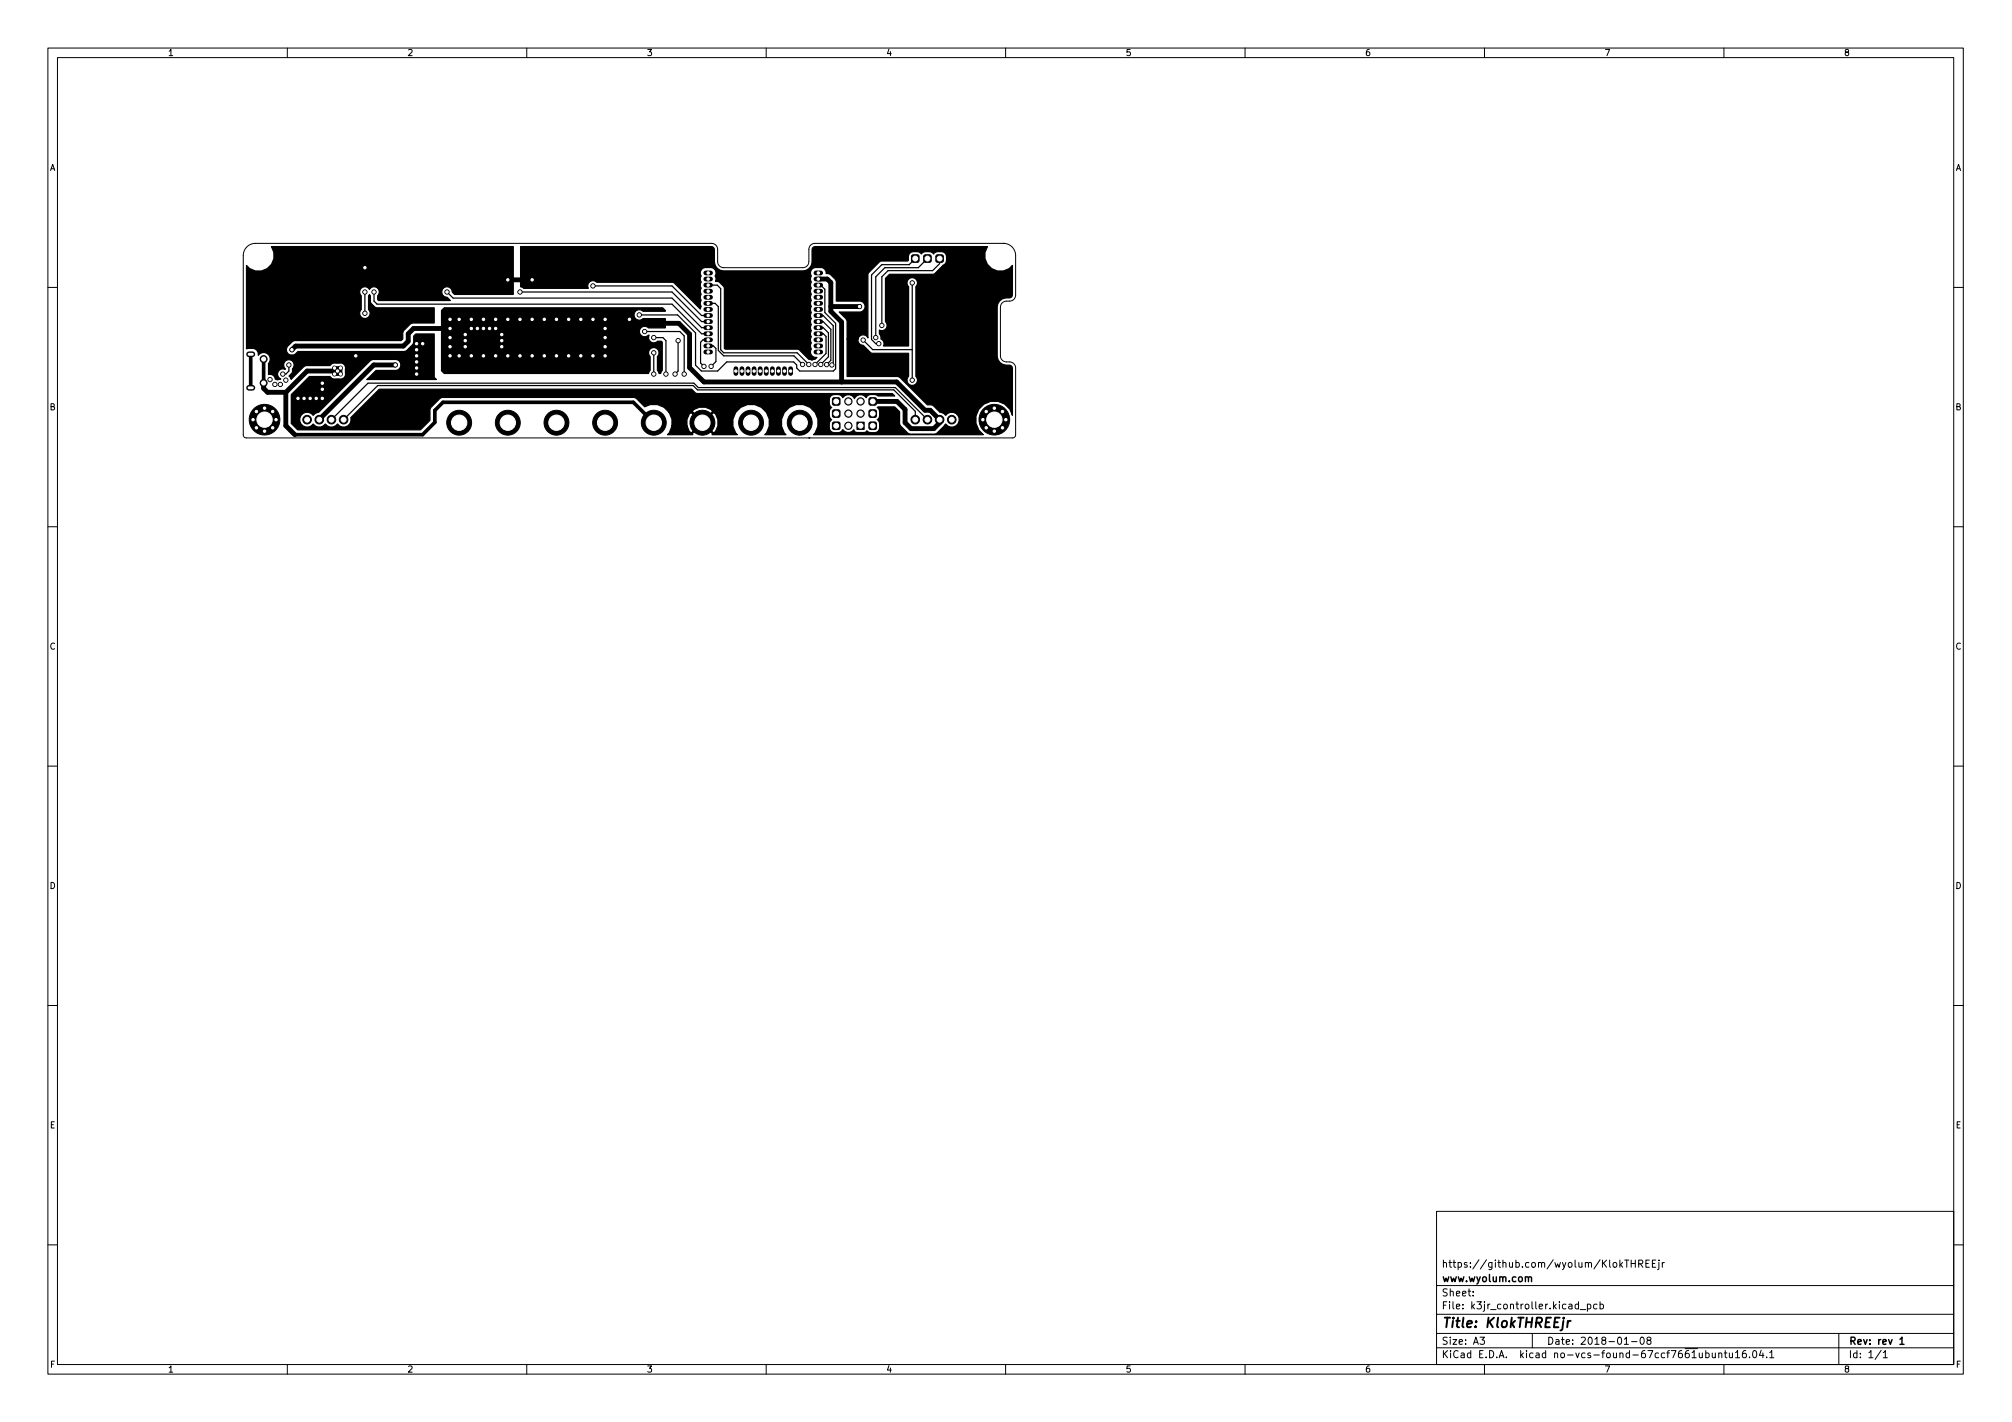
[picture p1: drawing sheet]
<svg xmlns="http://www.w3.org/2000/svg" width="420mm" height="297mm" viewBox="0 0 420 297" stroke-linecap="round" stroke-linejoin="round" font-family="sans-serif">
<defs><g id="words">
<text font-size="2.8" x="301" y="277.3">Title: KlokTHREEjr</text>
<g font-size="2.1">
<text x="301" y="267.8">www.wyolum.com</text>
<text x="301" y="264.8">https://github.com/wyolum/KlokTHREEjr</text>
<text x="301" y="273.5">File: k3jr_controller.kicad_pcb</text>
<text x="301" y="270.8">Sheet:</text>
<text x="301" y="280.9">Size: A3</text>
<text x="323" y="280.9">Date: 2018-01-08</text>
<text x="386" y="280.9">Rev: rev 1</text>
<text x="301" y="283.7">KiCad E.D.A. kicad no-vcs-found-67ccf7661ubuntu16.04.1</text>
<text x="386" y="283.7">Id: 1/1</text>
</g>
<g font-size="1.8">
<text x="35" y="11.7">1</text>
<text x="85" y="11.7">2</text>
<text x="135" y="11.7">3</text>
<text x="185" y="11.7">4</text>
<text x="235" y="11.7">5</text>
<text x="285" y="11.7">6</text>
<text x="335" y="11.7">7</text>
<text x="385" y="11.7">8</text>
<text x="10.3" y="35.7">A</text>
<text x="408.3" y="35.7">A</text>
<text x="10.3" y="85.7">B</text>
<text x="408.3" y="85.7">B</text>
<text x="10.3" y="135.7">C</text>
<text x="408.3" y="135.7">C</text>
<text x="10.3" y="185.7">D</text>
<text x="408.3" y="185.7">D</text>
<text x="10.4" y="235.7">E</text>
<text x="408.4" y="235.7">E</text>
<text x="10.4" y="285.7">F</text>
<text x="35" y="286.7">1</text>
<text x="85" y="286.7">2</text>
<text x="135" y="286.7">3</text>
<text x="185" y="286.7">4</text>
<text x="235" y="286.7">5</text>
<text x="285" y="286.7">6</text>
<text x="335" y="286.7">7</text>
<text x="385" y="286.7">8</text>
<text x="408.4" y="285.7">F</text>
</g>
</g></defs>
<g fill="none" stroke="#000" stroke-width=".21">
<path d="M10 10h400v277h-400zM12 12h396v273h-396zM60 10v2M110 10v2M160 10v2M210 10v2M260 10v2M310 10v2M360 10v2M51.5 51.6l1-.6 .8-.2h95.3a1.27 1.27 0 0 1 1.3 1.3v2.5a1.27 1.27 0 0 0 1.2 1.3h16.5a1.27 1.27 0 0 0 1.3-1.3v-2.5a1.27 1.27 0 0 1 1.3-1.3h39.3a2.54 2.54 0 0 1 2.6 2.6v8.2a1.27 1.27 0 0 1-1.3 1.3h-.6a1.27 1.27 0 0 0-1.3 1.3v10.1a1.27 1.27 0 0 0 1.3 1.3h.6a1.27 1.27 0 0 1 1.3 1.3v13.9l-.2 .5-.4 .2h-160.2l-.4-.3-.1-.4v-37.4l.2-.9zM209.5 50.8h.1M10 60h2"/>
<path d="M408 60h2M168.9 91.5h.1M10 110h2M408 110h2M10 160h2M408 160h2M10 210h2M408 210h2M300 253h108v32h-108zM10 260h2M300 278.5h108M300 274.5h108"/>
<path d="M300 268.5h108M307.6 270.6v.1M307.6 269.8v.1M309.1 279.3h.9l-.5 .6 .4 .1v.7l-.2 .1-.6-.1M320 278.5v3M329.6 272.5l-.4-.1-.3 .3 .2 .6h.5M329.6 271.9v1.5M330 273.6h1.1M331.5 272.5l.4-.1 .3 .3-.1 .6h-.6M331.5 272.4v1.5M333.5 272.5l-.4-.1-.3 .3 .1 .6h.6M334.1 272.5l.5-.1 .3 .3-.2 .6h-.6"/>
<path d="M334.1 271.9v1.5M338.4 264.1l.4 .6M338.8 263.7l-.5 .6M339.3 263.2h.8M339.7 263.2v1.5M340.6 263.2v1.5M340.6 263.9h.9M341.5 263.2v1.5M342.2 264l.7-.1 .2-.2-.1-.3-.8-.2v1.5M342.6 264l.5 .7M342.7 279.4l.1-.1a.8 .8 0 0 1 .6 .8 .8 .8 0 0 1-.6 .7 1 1 0 0 1-.1-1.4zM343.7 263.9h.5"/>
<path d="M344.2 280l-.3-.3 .1-.2 .2-.2 .4 .1 .2 .2-.1 .2-.6 .2-.2 .2 .1 .5 .2 .1 .4-.1 .2-.2v-.3l-.3-.2M344.4 263.2h-.7v1.5h.7M345.1 263.9h.5M345.8 263.2h-.7v1.5h.7M346.4 263.7v1.3l-.3 .2M346.4 263.2v.2M347.1 263.7v1M347.6 263.7l-.5 .3M384 278.5v6.5M408 260h2M60 285v2M110 285v2"/>
<path d="M160 285v2M210 285v2M260 285v2M300 281.5h108M310 285v2M339.2 280.8h.9M340.7 280.2h1.2M356.2 282.7l.4-.1 .3 .3-.1 .6h-.6M356.2 282.1v1.5M357.6 282.6v.9l.4 .1 .2-.1M358.2 282.6v1M358.9 282.8l.2-.2 .4 .1 .1 .9"/>
<path d="M358.9 282.6v1M360 285v2M360.1 282.6h.5M360.3 282.1v1.3l.3 .2M361.1 282.6l.1 .9 .4 .1 .2-.1M361.8 282.6v1M362.4 282.5l.4-.4v1.5M362.4 283.6h.9M364.6 282.1l-.5 .1a1.01 1.01 0 0 0 0 1.4l.5-.1 .1-.5-.3-.3h-.3l-.3 .3M365.3 283.5v.1M366.2 282.2l.1-.1a.8 .8 0 0 1 .6 .8 .8 .8 0 0 1-.6 .7 1 1 0 0 1-.1-1.4zM367.8 282l-.4 1.1h1"/>
<path d="M368.1 282.6v1M368.9 283.5v.1M369.6 282.5l.4-.4v1.5M369.6 283.6h.8M392.8 282l-1.2 2M393.3 282.5l.4-.4v1.5M393.3 283.6h.8"/>
</g>
<path d="M319.2 266.9l.2-.2 .4 .1v.9M396.8 279.7l.4-.4v1.5M396.8 280.8h.8" fill="none" stroke="#000" stroke-width=".3"/>
<path d="M327.4 275.9l-.1 1.3M328 275.9l-.4 .1-.2 .3" fill="none" stroke="#000" stroke-width=".4"/>
<g fill="#000" stroke="#000" stroke-width=".21">
<path d="M190.5 53.3l.2-.1 1.1 .1 .1 .3-.1 1.1-.3 .1-1-.1-.2-.3zM193 53.3l.3-.1 1.1 .1 .1 .3-.1 1.1-.3 .1-1.1-.1-.1-.3zM195.5 53.3l.3-.1 1.1 .1 .1 .3-.1 1.1-.3 .1-1.1-.1-.1-.3zM173.9 88.3l.3-.2 1.1 .2 .1 .2-.1 1.1-.3 .1-1.1-.1-.1-.3zM173.9 85.7l.3-.1 1.1 .1 .1 .3-.1 1.1-.3 .1-1.1-.1-.1-.3zM173.9 83.2l.3-.1 1.1 .1 .1 .3-.1 1-.3 .2-1.1-.2-.1-.2zM178.9 88.2h1.6v1.5h-1.6zM181.6 88.3l.2-.2 1.1 .2 .1 .2-.1 1.1-.3 .1-1-.1-.2-.3zM181.6 85.7l.2-.1 1.1 .1 .1 .3-.1 1.1-.3 .1-1-.1-.2-.3zM181.6 83.2l.2-.1 1.1 .1 .1 .3-.1 1-.3 .2-1-.2-.2-.2z"/>
<circle cx="76.2" cy="55.9" r=".45"/>
<circle cx="106" cy="58.5" r=".45"/>
<circle cx="111.1" cy="58.5" r=".45"/>
<circle cx="123.8" cy="59.7" r=".45"/>
<circle cx="190.5" cy="59.1" r=".45"/>
<circle cx="55.1" cy="75" r=".72"/>
<circle cx="56.4" cy="79.3" r=".45"/>
<circle cx="59.1" cy="78.1" r=".45"/>
<circle cx="59.7" cy="79.4" r=".45"/>
<circle cx="60.3" cy="76.2" r=".45"/>
<circle cx="61" cy="73.1" r=".45"/>
<circle cx="69.8" cy="76.9" r=".4"/>
<circle cx="69.8" cy="78.1" r=".4"/>
<circle cx="70.5" cy="77.5" r=".4"/>
<circle cx="71.1" cy="78.1" r=".4"/>
<circle cx="71.1" cy="76.9" r=".4"/>
<circle cx="74.3" cy="74.3" r=".45"/>
<circle cx="76.2" cy="65.4" r=".45"/>
<circle cx="76.2" cy="61" r=".45"/>
<circle cx="78.1" cy="61" r=".45"/>
<circle cx="82.6" cy="76.2" r=".45"/>
<circle cx="87" cy="73.1" r=".45"/>
<circle cx="87" cy="76.9" r=".45"/>
<circle cx="87" cy="75.6" r=".45"/>
<circle cx="87" cy="74.3" r=".45"/>
<circle cx="87" cy="71.8" r=".45"/>
<circle cx="87" cy="78.1" r=".45"/>
<circle cx="88.3" cy="71.8" r=".45"/>
<circle cx="93.3" cy="61" r=".45"/>
<circle cx="94" cy="70.5" r=".45"/>
<circle cx="94" cy="74.3" r=".45"/>
<circle cx="94" cy="66.7" r=".45"/>
<circle cx="94" cy="72.4" r=".45"/>
<circle cx="94" cy="68.6" r=".45"/>
<circle cx="95.9" cy="66.7" r=".45"/>
<circle cx="95.9" cy="74.3" r=".45"/>
<circle cx="97.2" cy="69.9" r=".45"/>
<circle cx="97.2" cy="72.4" r=".45"/>
<circle cx="97.2" cy="71.2" r=".45"/>
<circle cx="98.4" cy="68.6" r=".45"/>
<circle cx="98.4" cy="66.7" r=".45"/>
<circle cx="98.4" cy="74.3" r=".45"/>
<circle cx="99.7" cy="68.6" r=".45"/>
<circle cx="101" cy="74.3" r=".45"/>
<circle cx="101" cy="66.7" r=".45"/>
<circle cx="101" cy="68.6" r=".45"/>
<circle cx="102.2" cy="68.6" r=".45"/>
<circle cx="103.5" cy="74.3" r=".45"/>
<circle cx="103.5" cy="68.6" r=".45"/>
<circle cx="103.5" cy="66.7" r=".45"/>
<circle cx="104.8" cy="71.2" r=".45"/>
<circle cx="104.8" cy="72.4" r=".45"/>
<circle cx="104.8" cy="69.9" r=".45"/>
<circle cx="106" cy="74.3" r=".45"/>
<circle cx="106" cy="66.7" r=".45"/>
<circle cx="108.6" cy="74.3" r=".45"/>
<circle cx="108.6" cy="61" r=".45"/>
<circle cx="108.6" cy="66.7" r=".45"/>
<circle cx="111.1" cy="66.7" r=".45"/>
<circle cx="111.1" cy="74.3" r=".45"/>
<circle cx="113.7" cy="74.3" r=".45"/>
<circle cx="113.7" cy="66.7" r=".45"/>
<circle cx="116.2" cy="66.7" r=".45"/>
<circle cx="116.2" cy="74.3" r=".45"/>
<circle cx="118.7" cy="66.7" r=".45"/>
<circle cx="118.7" cy="74.3" r=".45"/>
<circle cx="121.3" cy="66.7" r=".45"/>
<circle cx="121.3" cy="74.3" r=".45"/>
<circle cx="123.8" cy="66.7" r=".45"/>
<circle cx="123.8" cy="74.3" r=".45"/>
<circle cx="126.4" cy="70.5" r=".45"/>
<circle cx="126.4" cy="74.3" r=".45"/>
<circle cx="126.4" cy="66.7" r=".45"/>
<circle cx="126.4" cy="72.4" r=".45"/>
<circle cx="126.4" cy="68.6" r=".45"/>
<circle cx="131.4" cy="66.7" r=".45"/>
<circle cx="133.5" cy="65.8" r=".45"/>
<circle cx="134.6" cy="69.3" r=".45"/>
<circle cx="136.5" cy="78.1" r=".45"/>
<circle cx="136.5" cy="70.5" r=".45"/>
<circle cx="136.5" cy="73.7" r=".45"/>
<circle cx="139.1" cy="78.1" r=".45"/>
<circle cx="141" cy="78.1" r=".45"/>
<circle cx="141.6" cy="71.2" r=".45"/>
<circle cx="142.9" cy="78.1" r=".45"/>
<circle cx="147" cy="76.5" r=".45"/>
<circle cx="148.5" cy="76.5" r=".45"/>
<circle cx="167.6" cy="76.1" r=".45"/>
<circle cx="168.9" cy="76.1" r=".45"/>
<circle cx="170.2" cy="76.1" r=".45"/>
<circle cx="171.4" cy="76.1" r=".45"/>
<circle cx="172.6" cy="76.2" r=".45"/>
<circle cx="173.7" cy="76.2" r=".45"/>
<circle cx="179.5" cy="64" r=".45"/>
<circle cx="180.2" cy="71" r=".45"/>
<circle cx="182.9" cy="70.5" r=".45"/>
<circle cx="183.5" cy="71.8" r=".45"/>
<circle cx="184.1" cy="68" r=".45"/>
<circle cx="190.5" cy="79.4" r=".45"/>
<circle cx="52.8" cy="87.7" r=".4"/>
<circle cx="53.5" cy="86" r=".4"/>
<circle cx="53.5" cy="89.4" r=".4"/>
<circle cx="55.1" cy="80" r=".72"/>
<circle cx="55.2" cy="90.1" r=".4"/>
<circle cx="55.2" cy="85.3" r=".4"/>
<circle cx="55.2" cy="87.7" r="3.2"/>
<circle cx="56.9" cy="89.4" r=".4"/>
<circle cx="56.9" cy="86" r=".4"/>
<circle cx="57.4" cy="80.3" r=".45"/>
<circle cx="57.6" cy="87.7" r=".4"/>
<circle cx="58.5" cy="80.3" r=".45"/>
<circle cx="62.2" cy="83.2" r=".45"/>
<circle cx="63.5" cy="83.2" r=".45"/>
<circle cx="64.1" cy="87.7" r=".9"/>
<circle cx="64.8" cy="83.2" r=".45"/>
<circle cx="66" cy="83.2" r=".45"/>
<circle cx="66.7" cy="87.7" r=".9"/>
<circle cx="67.3" cy="80" r=".45"/>
<circle cx="67.3" cy="83.2" r=".45"/>
<circle cx="67.3" cy="81.3" r=".45"/>
<circle cx="69.2" cy="87.7" r=".9"/>
<circle cx="71.8" cy="87.7" r=".9"/>
<circle cx="95.9" cy="88.3" r="2.6"/>
<circle cx="106" cy="88.3" r="2.6"/>
<circle cx="116.2" cy="88.3" r="2.6"/>
<circle cx="126.4" cy="88.3" r="2.6"/>
<circle cx="136.5" cy="88.3" r="2.6"/>
<circle cx="146.7" cy="88.3" r="2.6"/>
<circle cx="156.8" cy="88.3" r="2.6"/>
<circle cx="167" cy="88.3" r="2.6"/>
<circle cx="177.2" cy="88.9" r=".76"/>
<circle cx="177.2" cy="83.9" r=".76"/>
<circle cx="177.2" cy="86.4" r=".76"/>
<circle cx="179.7" cy="83.9" r=".76"/>
<circle cx="179.7" cy="86.4" r=".76"/>
<circle cx="191.1" cy="87.7" r=".9"/>
<circle cx="193.7" cy="87.7" r=".9"/>
<circle cx="196.2" cy="87.7" r=".9"/>
<circle cx="198.8" cy="87.7" r=".9"/>
<circle cx="205.2" cy="87.7" r=".4"/>
<circle cx="205.9" cy="89.4" r=".4"/>
<circle cx="205.9" cy="86" r=".4"/>
<circle cx="207.6" cy="85.3" r=".4"/>
<circle cx="207.6" cy="90.1" r=".4"/>
<circle cx="207.6" cy="87.7" r="3.2"/>
<circle cx="209.3" cy="86" r=".4"/>
<circle cx="209.3" cy="89.4" r=".4"/>
<circle cx="210" cy="87.7" r=".4"/>
</g>
<path d="M52 74h.7M52 81h.7" fill="none" stroke="#000" stroke-width="1.2"/>
<g fill="none" stroke="#000" stroke-width="1">
<path d="M106 58.5h5.1M147.4 59.6h1M147.4 57h1M147.4 58.3h1M170.4 59.6h1M170.4 57h1M170.4 58.3h2.3l.8 .7v6l2.2 2.3v12.5M70.5 77.5h-6.4l-4.4 4.5M82.5 76.2h-4.5l-11.3 11.5M87 74.3h-12.7v3.2l-2.6 2.5h-4.4M94 74.3h1.9M94 66.7v1.9h-7.6l-1.1 1.1v1.6l-1 1h-22.6l-.7 .8"/>
<path d="M94 70.5v1.9M95.9 66.7h2.5M98.4 74.3h2.6M101 66.7h2.5M103.5 74.3h2.5M106 66.7h2.6M108.6 74.3h2.5M111.1 66.7h2.6M113.7 74.3h2.5M116.2 66.7h2.5M118.7 74.3h2.6M121.3 66.7h2.5"/>
<path d="M123.8 74.3h2.6M126.4 68.6v-1.9h5v.6l.2 .2h10.2l2.2 2.3v7l3 3h40.3l5.9 5.9h1.1l1.9 2v.6l-1.2 1.2h-4.7l-1.3-1.2v-2.8l-1.7-1.6h-5.1M126.4 70.5v1.9M147.4 71h1M147.4 62.1h1M147.4 64.6h1M147.4 65.9h1M147.4 72.3h1M147.4 73.5h1M147.4 63.4h1M147.4 69.7h1M147.4 60.8h1"/>
<path d="M147.4 68.4h1M147.4 67.2h1M153.7 77v1M154.9 77v1M156.2 77v1M157.5 77v1M158.7 77v1M160 77v1M161.3 77v1M162.6 77v1M163.8 77v1M165.1 77v1"/>
<path d="M170.4 71h1M170.4 62.1h1M170.4 64.6h1M170.4 65.9h1M170.4 72.3h1M170.4 73.5h1M170.4 63.4h1M170.4 69.7h1M170.4 60.8h1M170.4 68.4h1M170.4 67.2h1M173.5 64h6"/>
<path d="M55.1 80v1.1l.8 .9h3.8M59.7 82v6.9l1.9 1.9M62.2 83.2h5.1"/>
</g>
<circle cx="111.1" cy="58.5" r=".51" fill="#000"/>
<g fill="none" stroke="#000" stroke-width=".25">
<path d="M123.8 59.7h16.5l6.2 6.2h1.4M147.9 59.6h1.9l.7 .7v12.8l.6 .6h15.4l2.4 2.4M170.9 59.6h.5l.9 .8v4.9l2.2 2.2v9.5l-.5 .5h-7l-.6-.6v-.7l-.7-.6h-13.9l-1.9 1.9h-3.4l-1.3-1.2v-6.8l-3.7-3.7h-8M190.5 59.1v20.3M191.1 54l-1.2 1.3h-5.8l-2.1 2.1v13.5l.9 .9h.6M193.7 54l-1.9 1.9h-7l-1.9 1.9v12.7M196.2 54v1.1l-1.5 1.4h-9.3l-1.3 1.3v10.2M60.3 76.2v1.3l-.6 .6h-.6M76.2 61v4.4M78.1 61v1.9l.6 .6h61.6l6.2 6.2h1.4M93.3 61l1.3 1.3h45.7l6.2 6.1h1.4M108.6 61h31.7l6.2 6.2h1.4"/>
<path d="M134.6 69.3h7.4l.9 .9v7.9M136.5 70.5h1.9l.7 .7v6.9M136.5 73.7v4.4M141.6 71.2v6.3l-.6 .6M147.9 63.4h1.4l.7 .6v9.2l1.1 1.1h14.7l1.8 1.8M147.9 71h-1.1l-.5 .5v4.3l.7 .7M147.9 72.3h1.1l.5 .5v2.7l-1 1M170.9 65.9h1l2.1 2.1v8l-.3 .2M170.9 68.4h1l1.1 1.1v5l-1.6 1.6M170.9 67.2h1l1.6 1.6v6.5l-.9 .9M170.9 69.7h1l.6 .6v3.5l-2.3 2.3M180.3 71l2 2h8.2"/>
<path d="M69.2 87.7l7.6-7.7h68.1l.9 1h41.2l6.7 6.7M71.8 87.7l7.1-7.2h65.9l.9 .9h41l4.4 4.5v1.8"/>
</g>
<path d="M52.4 74v7M55.1 75v5M69.8 76.9l1.3 1.2M69.8 76.9v1.2M69.8 76.9h1.3M69.8 78.1h1.3M71.1 76.9l-1.3 1.2M71.1 76.9v1.2M136.5 88.3l-4.2-4.3h-39.8l-1.7 1.7v2.5l-2.6 2.6h-26.6l-1.1-1.1" fill="none" stroke="#000" stroke-width=".76"/>
<path d="M76.2 55.9h-8.3l-9.5 9.5v8.3l.7 .6h15.2M62.2 83.2v5.1l1.3 1.2h19.7l7-7h50.7l5.8 5.8" fill="none" stroke="#000" stroke-width=".51"/>
<path d="M51.5 55.4a3.3 3.3 0 0 0 4.5 .6 3.3 3.3 0 0 0 .7-4.5h50.5v10h-12.3l-.5-.5a1.09 1.09 0 0 0-1.1-1.1 1.09 1.09 0 0 0-1.1 1.1 1.09 1.09 0 0 0 1.2 1.1l.6 .7h-14.9l-.2-.2v-.8l.1-.2a1.1 1.1 0 0 0-.3-1.5 1.1 1.1 0 0 0-1.5 .4 1.09 1.09 0 0 0-1.7-.4 1.09 1.09 0 0 0-.1 1.7v2.9l-.1 .1a1.1 1.1 0 0 0 .2 1.5 1.1 1.1 0 0 0 1.5-.1 1.1 1.1 0 0 0 0-1.5v-2.9l.2-.3 .1 .3 .1 1.4 1 1.1h12.3v3.2h-4.5a2.97 2.97 0 0 0-1.7 1.3l-.3 .5-.1 1.5-.3 .3h-22.1l-.8 .4a2.01 2.01 0 0 0-1 2 1.15 1.15 0 0 0 1.8 .4l.5-.5h22.2a2.75 2.75 0 0 0 1.6-1.2l.3-.5 .1-1.5 .4-.4h3.9v9l.4 .5h-14.5l1.9-1.9h4.2a1.15 1.15 0 0 0 1-1.2 1.15 1.15 0 0 0-1-1.1h-4.7l-.8 .3-10.7 10.7-.7 .3-.4 .4a1.56 1.56 0 0 0-2.3-.3 1.56 1.56 0 0 0 0 2.3 1.56 1.56 0 0 0 2.3-.2 1.55 1.55 0 0 0 2.5 0 1.55 1.55 0 0 0 2.6 0 1.55 1.55 0 0 0 1.9 .5 1.55 1.55 0 0 0 .8-1.8l6-6h65.2l.7 .7 .6 .2h40.6l.5 .5h-3.4l-.4-.2a1.84 1.84 0 0 0-2.1 .6 1.39 1.39 0 0 0-2.5 .2 1.39 1.39 0 0 0-2.4-.2 1.69 1.69 0 0 0-2.7 0 1.9 1.9 0 0 0 .4 2 1.75 1.75 0 0 0 0 2.6 1.72 1.72 0 0 0 .1 2.6 1.84 1.84 0 0 0 2.2-.6 1.41 1.41 0 0 0 2.3 .1 .63 .63 0 0 0 .6 .5h1.6l.5-.3a1.78 1.78 0 0 0 2.6-.3 1.9 1.9 0 0 0-.4-2 1.75 1.75 0 0 0 0-2.6l.2-.1h3.4l1.1 1v2.7l1.9 1.9h5.6l2.1-2a1.56 1.56 0 0 0 2.3 .2 1.56 1.56 0 0 0 0-2.3 1.56 1.56 0 0 0-2.3 .3l-.4-.4-.8-.3-1.6-1.5h-1.1l-5.9-5.9-10.8-.1v-7.8h2.3v.5a1.06 1.06 0 0 0 1.1 .8l1.4 1.5 .6 .2h7.4v4.8a1.09 1.09 0 0 0 0 1.6 1.09 1.09 0 0 0 1.6 0 1.09 1.09 0 0 0 0-1.6v-18.7a1.09 1.09 0 0 0 0-1.6 1.09 1.09 0 0 0-1.6 0 1.09 1.09 0 0 0 0 1.6v12.4h-5.2a1.17 1.17 0 0 0-.5-1.6v-.4l-.4-.6v-.8a1.08 1.08 0 0 0 1.4-.3 1.08 1.08 0 0 0-.1-1.4v-9.1l.9-.8h8.9l.6-.2 1.7-1.7a1.69 1.69 0 0 0 0-2.8 1.9 1.9 0 0 0-2.1 .5 1.75 1.75 0 0 0-2.5 0 1.72 1.72 0 0 0-2.6 .1l-.1 1.2-.2 .1-5.7 .1-2.5 2.5-.1 13.5a1.09 1.09 0 0 0-1.1-.7 1.09 1.09 0 0 0-.9 .9h-2.3l-.1-4-1.5-1.6 4.6-.1a1.15 1.15 0 0 0 .8-1.2 1.15 1.15 0 0 0-1.1-1h-5v-4.3l-1-1.1-.4-.3-.7-.1a1.09 1.09 0 0 0-1-1.2h-1.6a1.13 1.13 0 0 0-.5 1.8 1.04 1.04 0 0 0 0 1.2 1.04 1.04 0 0 0 0 1.3 1.04 1.04 0 0 0 0 1.3 1.04 1.04 0 0 0 0 1.2 1.04 1.04 0 0 0 0 1.3 1.04 1.04 0 0 0 0 1.3 1.04 1.04 0 0 0 0 1.2 1.04 1.04 0 0 0 0 1.3 1.04 1.04 0 0 0 0 1.3 1.04 1.04 0 0 0 0 1.3 1.04 1.04 0 0 0 0 1.2 1.04 1.04 0 0 0 0 1.3 1.14 1.14 0 0 0 0 1.3 1.14 1.14 0 0 0 1.2 .5l-.4 .4-.6 .2-.7-.2-1.9-2-.5-.2h-15.1l-.1-.1v-12.5l-.3-.6-.7-.7-.2-.2h-.7a1.04 1.04 0 0 0-.1-1.1 1.12 1.12 0 0 0-.8-1.8h-1.6a1.13 1.13 0 0 0-.5 1.8 1.04 1.04 0 0 0 0 1.2 1.04 1.04 0 0 0 0 1.3 1.04 1.04 0 0 0 0 1.3 1.04 1.04 0 0 0 0 1.2 1.04 1.04 0 0 0 0 1.3l-.2 .6-5.6-5.6h-16l-.2-.2a1.1 1.1 0 0 0-1.3 .1 1.1 1.1 0 0 0-.2 1.3h-13.5l-.7-.3v-8.4h39.8a.63 .63 0 0 1 .7 .7v2.6a1.95 1.95 0 0 0 1.9 1.8h16.7a1.96 1.96 0 0 0 1.8-1.9v-2.8l.6-.4h36a3.3 3.3 0 0 0 .7 4.5 3.3 3.3 0 0 0 4.5-.6v6.2l-.4 .6a2.35 2.35 0 0 0-2.6 1.4l-.2 .5 .1 10.4a2.05 2.05 0 0 0 2.5 1.8 .63 .63 0 0 1 .6 .6v9.9l-.5-1.3a3.9 3.9 0 0 0-5.9-.7 3.9 3.9 0 0 0 .4 6h-35.5l.3-.3a3.8 3.8 0 0 0-.7-5.2 3.8 3.8 0 0 0-5.2 .3 3.8 3.8 0 0 0-.2 5.2h-4.4l.4-.3a3.8 3.8 0 0 0-.8-5.2 3.8 3.8 0 0 0-5.2 .3 3.8 3.8 0 0 0-.1 5.2h-5.3l.1-.2-2.1-2.1-2.1 2.1 .1 .2h-5.3l.3-.3 .6-1.6h3.1l.5 1.2 .5 .3 2.1-2.1h.4l2.1 2.1a2.76 2.76 0 0 0 0-4.2l-2.1 2.1h-.4l-2.1-2.1-.5 .3-.4 1.2-.1 1.2h-3.1v-1.4l-.7-1.5h5l2.1 2.1 2.1-2.1-.3-.4a2.91 2.91 0 0 0-3.9 .4h-5l-.9-.9-1.4-.6h-1.5l-1.2 .5-1.6-1.7-.7-.3h-39.8l-.7 .3-1.7 1.7-.3 .7v2.1l-2 2h-25.6l-1.4-1.3v-6.1l3.8-3.8h4.3l.7 .6h1.3a1.07 1.07 0 0 0 1.2-1.3l.1-.8a1.07 1.07 0 0 0-1.3-1.2l-1.3-.1-.7 .6h-5.2l-2.9 2.9-.4-.8 .5-.4 .2-.6a1.04 1.04 0 0 1 .3-1 1.1 1.1 0 0 0-1.4-1.3 1.1 1.1 0 0 0-.4 1.8v.2l-.3-.1a1.14 1.14 0 0 0-1.3 .7 1.14 1.14 0 0 0 .6 1.4l-.6 .2-.5-.2a1.06 1.06 0 0 0-1.4-1v-2.3l.1-.1a1.38 1.38 0 0 0-.4-1.9 1.38 1.38 0 0 0-1.9 .3 1.19 1.19 0 0 0-1.1-1.4l-1.3 .1zM92.8 64.3h45.6l.5 .6v.1h-4.6a1.09 1.09 0 0 0-1.6 0 1.09 1.09 0 0 0 0 1.6 1.09 1.09 0 0 0 1.6-.1h4.6v2h-3.5a1.09 1.09 0 0 0-1.6 0 1.09 1.09 0 0 0 0 1.5 1.09 1.09 0 0 0 1.6 0h.2a1.08 1.08 0 0 0 .3 1.4 1.08 1.08 0 0 0 1.4-.1h.8l.2 .2v5.9l-.3 .6h-.4l-.3-.6v-2.9a1.09 1.09 0 0 0 0-1.6 1.09 1.09 0 0 0-1.6 0 1.09 1.09 0 0 0 .1 1.6v2.9l-.4 .6h-42.6l-.6-.5v-12.6z" fill="#000" stroke="#000" stroke-width=".25"/>
<g fill="#fff" stroke="#fff" stroke-width=".21">
<circle cx="58.5" cy="80.3" r=".25"/>
<circle cx="59.7" cy="79.4" r=".25"/>
<circle cx="56.4" cy="79.3" r=".25"/>
<circle cx="57.4" cy="80.3" r=".25"/>
<circle cx="111.1" cy="58.5" r=".25"/>
<circle cx="106" cy="58.5" r=".25"/>
<circle cx="94" cy="74.3" r=".25"/>
<circle cx="121.3" cy="74.3" r=".25"/>
<circle cx="126.4" cy="74.3" r=".25"/>
<circle cx="123.8" cy="74.3" r=".25"/>
<circle cx="126.4" cy="66.7" r=".25"/>
<circle cx="123.8" cy="66.7" r=".25"/>
<circle cx="121.3" cy="66.7" r=".25"/>
<circle cx="118.7" cy="66.7" r=".25"/>
<circle cx="116.2" cy="66.7" r=".25"/>
<circle cx="113.7" cy="66.7" r=".25"/>
<circle cx="111.1" cy="66.7" r=".25"/>
<circle cx="108.6" cy="66.7" r=".25"/>
<circle cx="106" cy="66.7" r=".25"/>
<circle cx="103.5" cy="66.7" r=".25"/>
<circle cx="101" cy="66.7" r=".25"/>
<circle cx="98.4" cy="66.7" r=".25"/>
<circle cx="95.9" cy="66.7" r=".25"/>
<circle cx="94" cy="70.5" r=".25"/>
<circle cx="94" cy="72.4" r=".25"/>
<circle cx="95.9" cy="74.3" r=".25"/>
<circle cx="98.4" cy="74.3" r=".25"/>
<circle cx="101" cy="74.3" r=".25"/>
<circle cx="103.5" cy="74.3" r=".25"/>
<circle cx="106" cy="74.3" r=".25"/>
<circle cx="108.6" cy="74.3" r=".25"/>
<circle cx="113.7" cy="74.3" r=".25"/>
<circle cx="116.2" cy="74.3" r=".25"/>
<circle cx="118.7" cy="74.3" r=".25"/>
<circle cx="183.5" cy="71.8" r=".25"/>
<circle cx="123.8" cy="59.7" r=".25"/>
<circle cx="184.1" cy="68" r=".25"/>
<circle cx="182.9" cy="70.5" r=".25"/>
<circle cx="171.4" cy="76.1" r=".25"/>
<circle cx="172.6" cy="76.2" r=".25"/>
<circle cx="173.7" cy="76.2" r=".25"/>
<circle cx="170.2" cy="76.1" r=".25"/>
<circle cx="60.3" cy="76.2" r=".25"/>
<circle cx="59.1" cy="78.1" r=".25"/>
<circle cx="78.1" cy="61" r=".25"/>
<circle cx="93.3" cy="61" r=".25"/>
<circle cx="141.6" cy="71.2" r=".25"/>
<circle cx="141" cy="78.1" r=".25"/>
<circle cx="136.5" cy="70.5" r=".25"/>
<circle cx="139.1" cy="78.1" r=".25"/>
<circle cx="148.5" cy="76.5" r=".25"/>
<circle cx="136.5" cy="73.7" r=".25"/>
<circle cx="136.5" cy="78.1" r=".25"/>
<circle cx="142.9" cy="78.1" r=".25"/>
<circle cx="134.6" cy="69.3" r=".25"/>
<circle cx="76.2" cy="65.4" r=".25"/>
<circle cx="76.2" cy="61" r=".25"/>
<circle cx="133.5" cy="65.8" r=".25"/>
<circle cx="126.4" cy="70.5" r=".25"/>
<circle cx="126.4" cy="68.6" r=".25"/>
<circle cx="103.5" cy="68.6" r=".25"/>
<circle cx="97.2" cy="72.4" r=".25"/>
<circle cx="104.8" cy="69.9" r=".25"/>
<circle cx="97.2" cy="69.9" r=".25"/>
<circle cx="98.4" cy="68.6" r=".25"/>
<circle cx="99.7" cy="68.6" r=".25"/>
<circle cx="102.2" cy="68.6" r=".25"/>
<circle cx="101" cy="68.6" r=".25"/>
<circle cx="94" cy="66.7" r=".25"/>
<circle cx="111.1" cy="74.3" r=".25"/>
<circle cx="104.8" cy="72.4" r=".25"/>
<circle cx="104.8" cy="71.2" r=".25"/>
<circle cx="97.2" cy="71.2" r=".25"/>
<circle cx="126.4" cy="72.4" r=".25"/>
<circle cx="61" cy="73.1" r=".25"/>
<circle cx="82.5" cy="76.2" r=".25"/>
<circle cx="94" cy="68.6" r=".25"/>
<circle cx="131.4" cy="66.7" r=".25"/>
<circle cx="179.5" cy="64" r=".25"/>
<circle cx="108.6" cy="61" r=".25"/>
<circle cx="147" cy="76.5" r=".25"/>
<circle cx="74.3" cy="74.3" r=".25"/>
<circle cx="190.5" cy="59.1" r=".25"/>
<circle cx="190.5" cy="79.4" r=".25"/>
<circle cx="64.8" cy="83.2" r=".25"/>
<circle cx="63.5" cy="83.2" r=".25"/>
<circle cx="62.2" cy="83.2" r=".25"/>
<circle cx="67.3" cy="81.3" r=".25"/>
<circle cx="67.3" cy="83.2" r=".25"/>
<circle cx="76.2" cy="55.9" r=".25"/>
<circle cx="67.3" cy="80" r=".25"/>
<circle cx="87" cy="75.6" r=".25"/>
<circle cx="66" cy="83.2" r=".25"/>
<circle cx="87" cy="76.9" r=".25"/>
<circle cx="87" cy="78.1" r=".25"/>
<circle cx="87" cy="74.3" r=".25"/>
<circle cx="88.3" cy="71.8" r=".25"/>
<circle cx="87" cy="71.8" r=".25"/>
<circle cx="87" cy="73.1" r=".25"/>
<circle cx="180.2" cy="71" r=".25"/>
<circle cx="167.6" cy="76.1" r=".25"/>
<circle cx="168.9" cy="76.1" r=".25"/>
<circle cx="55.1" cy="80" r=".42"/>
<circle cx="55.1" cy="75" r=".42"/>
<circle cx="56.9" cy="86" r=".25"/>
<circle cx="55.2" cy="85.3" r=".25"/>
<circle cx="53.5" cy="86" r=".25"/>
<circle cx="52.8" cy="87.7" r=".25"/>
<circle cx="53.5" cy="89.4" r=".25"/>
<circle cx="55.2" cy="90.1" r=".25"/>
<circle cx="56.9" cy="89.4" r=".25"/>
<circle cx="57.6" cy="87.7" r=".25"/>
<circle cx="55.2" cy="87.7" r="1.6"/>
<circle cx="126.4" cy="88.3" r="1.6"/>
<circle cx="156.8" cy="88.3" r="1.6"/>
<circle cx="167" cy="88.3" r="1.6"/>
<circle cx="70.5" cy="77.5" r=".25"/>
<circle cx="69.8" cy="76.9" r=".25"/>
<circle cx="71.1" cy="76.9" r=".25"/>
<circle cx="71.1" cy="78.1" r=".25"/>
<circle cx="69.8" cy="78.1" r=".25"/>
<circle cx="54" cy="53.4" r="1.6"/>
<circle cx="208.9" cy="53.4" r="1.6"/>
<circle cx="191.1" cy="54" r=".51"/>
<circle cx="209.3" cy="86" r=".25"/>
<circle cx="207.6" cy="85.3" r=".25"/>
<circle cx="205.9" cy="86" r=".25"/>
<circle cx="205.2" cy="87.7" r=".25"/>
<circle cx="205.9" cy="89.4" r=".25"/>
<circle cx="207.6" cy="90.1" r=".25"/>
<circle cx="209.3" cy="89.4" r=".25"/>
<circle cx="210" cy="87.7" r=".25"/>
<circle cx="207.6" cy="87.7" r="1.6"/>
<circle cx="136.5" cy="88.3" r="1.6"/>
<circle cx="146.7" cy="88.3" r="1.6"/>
<circle cx="182.2" cy="88.9" r=".51"/>
<circle cx="174.6" cy="88.9" r=".51"/>
<circle cx="182.2" cy="86.4" r=".51"/>
<circle cx="179.7" cy="83.9" r=".51"/>
<circle cx="177.2" cy="83.9" r=".51"/>
<circle cx="179.7" cy="86.4" r=".51"/>
<circle cx="177.2" cy="86.4" r=".51"/>
<circle cx="179.7" cy="88.9" r=".51"/>
<circle cx="177.2" cy="88.9" r=".51"/>
<circle cx="174.6" cy="86.4" r=".51"/>
<circle cx="182.2" cy="83.9" r=".51"/>
<circle cx="174.6" cy="83.9" r=".51"/>
<circle cx="196.2" cy="54" r=".51"/>
<circle cx="193.7" cy="54" r=".51"/>
<circle cx="64.1" cy="87.7" r=".51"/>
<circle cx="66.7" cy="87.7" r=".51"/>
<circle cx="69.2" cy="87.7" r=".51"/>
<circle cx="71.8" cy="87.7" r=".51"/>
<circle cx="191.1" cy="87.7" r=".51"/>
<circle cx="193.7" cy="87.7" r=".51"/>
<circle cx="196.2" cy="87.7" r=".51"/>
<circle cx="198.8" cy="87.7" r=".51"/>
<circle cx="106" cy="88.3" r="1.6"/>
<circle cx="95.9" cy="88.3" r="1.6"/>
<circle cx="158.8" cy="77.5" r=".25"/>
<circle cx="153.7" cy="77.5" r=".25"/>
<circle cx="154.9" cy="77.5" r=".25"/>
<circle cx="156.2" cy="77.5" r=".25"/>
<circle cx="157.5" cy="77.5" r=".25"/>
<circle cx="160" cy="77.5" r=".25"/>
<circle cx="161.3" cy="77.5" r=".25"/>
<circle cx="162.6" cy="77.5" r=".25"/>
<circle cx="163.8" cy="77.5" r=".25"/>
<circle cx="165.1" cy="77.5" r=".25"/>
<circle cx="147.9" cy="59.6" r=".25"/>
<circle cx="147.9" cy="71" r=".25"/>
<circle cx="147.9" cy="62.1" r=".25"/>
<circle cx="147.9" cy="64.6" r=".25"/>
<circle cx="147.9" cy="65.9" r=".25"/>
<circle cx="147.9" cy="72.3" r=".25"/>
<circle cx="147.9" cy="73.5" r=".25"/>
<circle cx="147.9" cy="63.4" r=".25"/>
<circle cx="147.9" cy="69.7" r=".25"/>
<circle cx="147.9" cy="57" r=".25"/>
<circle cx="147.9" cy="60.8" r=".25"/>
<circle cx="147.9" cy="68.4" r=".25"/>
<circle cx="147.9" cy="67.2" r=".25"/>
<circle cx="147.9" cy="58.3" r=".25"/>
<circle cx="170.9" cy="73.5" r=".25"/>
<circle cx="170.9" cy="72.3" r=".25"/>
<circle cx="170.9" cy="71" r=".25"/>
<circle cx="170.9" cy="69.7" r=".25"/>
<circle cx="170.9" cy="68.4" r=".25"/>
<circle cx="170.9" cy="67.2" r=".25"/>
<circle cx="170.9" cy="65.9" r=".25"/>
<circle cx="170.9" cy="64.6" r=".25"/>
<circle cx="170.9" cy="63.4" r=".25"/>
<circle cx="170.9" cy="62.1" r=".25"/>
<circle cx="170.9" cy="60.8" r=".25"/>
<circle cx="170.9" cy="59.6" r=".25"/>
<circle cx="170.9" cy="58.3" r=".25"/>
<circle cx="170.9" cy="57" r=".25"/>
<circle cx="116.2" cy="88.3" r="1.6"/>
</g>
<path d="M52 74h.7M52 81h.7" fill="none" stroke="#fff" stroke-width=".6"/>
<use href="#words"/>
</svg>
